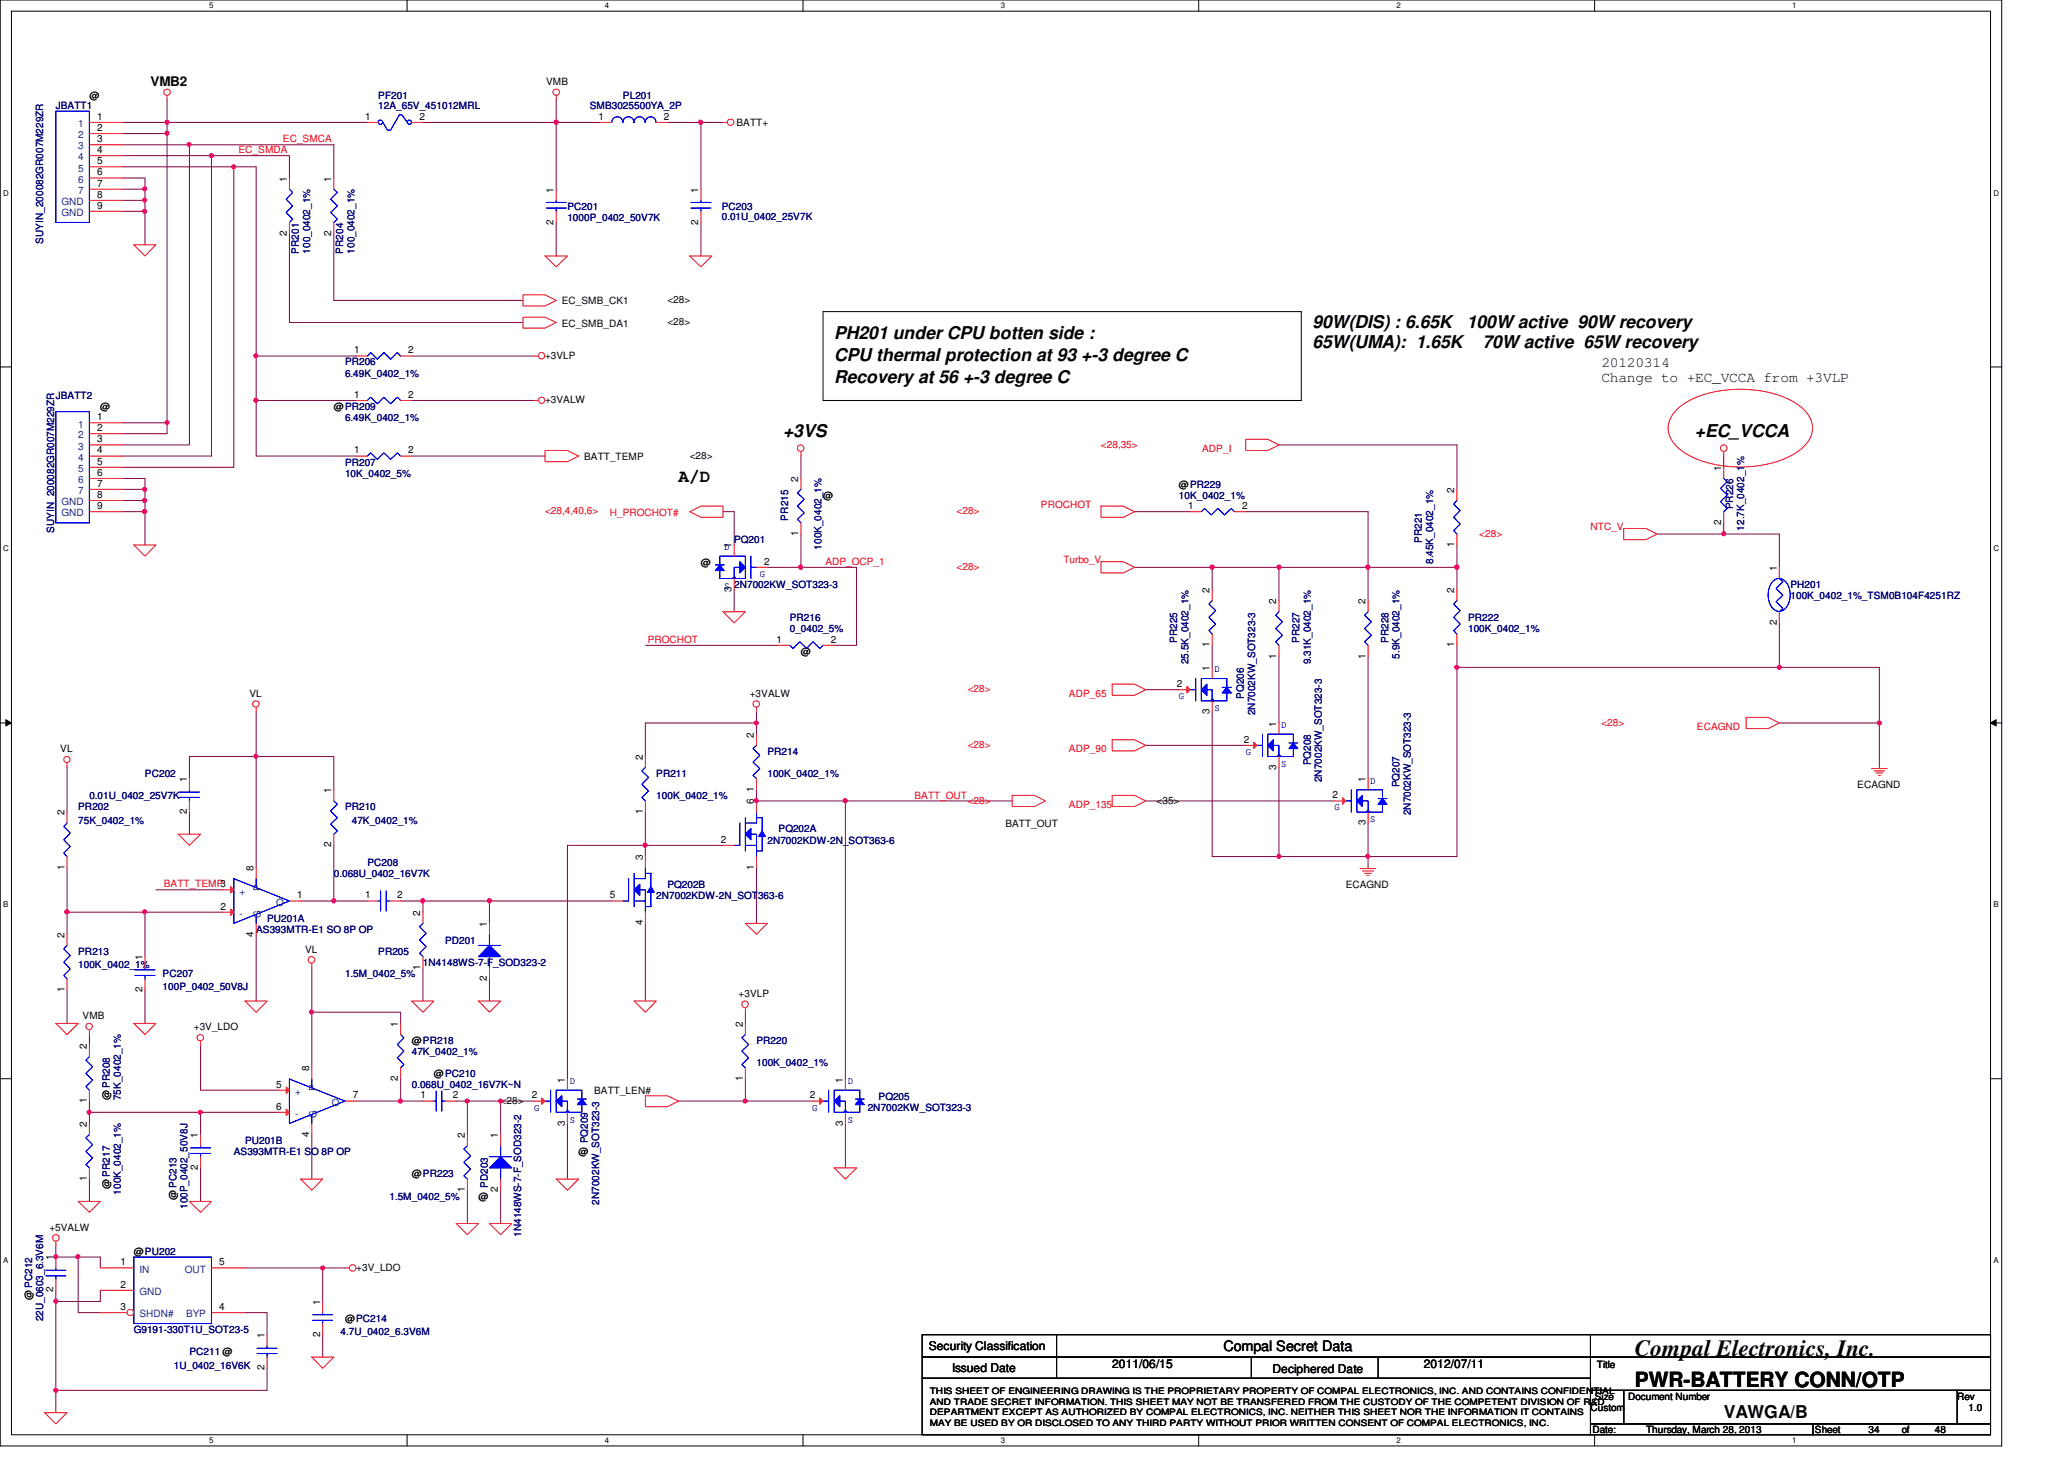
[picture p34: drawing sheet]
<svg xmlns="http://www.w3.org/2000/svg" width="297mm" height="210mm" viewBox="0 0 297 210" stroke-linecap="round" stroke-linejoin="round" font-family="sans-serif">
<defs><g id="words">
<text font-size="3.3" x="235.3" y="195.1">Compal Electronics, Inc.</text>
<text font-size="3" x="235.3" y="199.6">PWR-BATTERY CONN/OTP</text>
<g font-size="2.5">
<text x="188.9" y="47.2">90W(DIS) : 6.65K</text>
<text x="211.1" y="47.2">100W active 90W recovery</text>
<text x="120.1" y="51.9">CPU thermal protection at 93 +-3 degree C</text>
<text x="120.1" y="48.7">PH201 under CPU botten side :</text>
<text x="188.9" y="50.1">65W(UMA): 1.65K</text>
<text x="213.4" y="50.1">70W active 65W recovery</text>
<text x="120.1" y="55.2">Recovery at 56 +-3 degree C</text>
<text x="112.7" y="62.8">+3VS</text>
<text x="243.9" y="62.8">+EC_VCCA</text>
<text x="97.7" y="69.3">A/D</text>
<text x="248.1" y="204">VAWGA/B</text>
</g>
<g font-size="2.1">
<text x="230.5" y="52.8">20120314</text>
<text x="230.5" y="55">Change to +EC_VCCA from +3VLP</text>
<text x="176.1" y="194.4">Compal Secret Data</text>
</g>
<text font-size="1.9" x="21.7" y="12.4">VMB2</text>
<g font-size="1.7">
<text x="133.7" y="194.3">Security Classification</text>
<text x="137" y="197.3">Issued Date</text>
<text x="160.1" y="196.8">2011/06/15</text>
<text x="183.1" y="197.5">Deciphered Date</text>
<text x="204.9" y="196.8">2012/07/11</text>
</g>
<g font-size="1.4" fill="#000080">
<text x="8" y="15.7">JBATT1</text>
<text x="54.4" y="14.2">PF201</text>
<text x="54.4" y="15.7">12A_65V_451012MRL</text>
<text x="84.9" y="15.7">SMB3025500YA_2P</text>
<text x="89.7" y="14.2">PL201</text>
<text x="6.2" y="35.1" transform="rotate(-90 6.2 35.1)">SUYIN_200082GR007M229ZR</text>
<text x="81.7" y="30.2">PC201</text>
<text x="81.7" y="31.7">1000P_0402_50V7K</text>
<text x="103.9" y="30.2">PC203</text>
<text x="103.9" y="31.6">0.01U_0402_25V7K</text>
<text x="43" y="36.5" transform="rotate(-90 43 36.5)">PR201</text>
<text x="44.6" y="36.5" transform="rotate(-90 44.6 36.5)">100_0402_1%</text>
<text x="49.4" y="36.5" transform="rotate(-90 49.4 36.5)">PR204</text>
<text x="51" y="36.5" transform="rotate(-90 51 36.5)">100_0402_1%</text>
<text x="49.7" y="52.6">PR206</text>
<text x="8" y="57.4">JBATT2</text>
<text x="49.7" y="54.2">6.49K_0402_1%</text>
<text x="49.7" y="60.6">6.49K_0402_1%</text>
<text x="49.7" y="67">PR207</text>
<text x="49.7" y="68.6">10K_0402_5%</text>
<text x="169.7" y="71.8">10K_0402_1%</text>
<text x="7.8" y="76.7" transform="rotate(-90 7.8 76.7)">SUYIN_200082GR007M229ZR</text>
<text x="113.4" y="74.9" transform="rotate(-90 113.4 74.9)">PR215</text>
<text x="249.4" y="73.3" transform="rotate(-90 249.4 73.3)">PR226</text>
<text x="251" y="76.3" transform="rotate(-90 251 76.3)">12.7K_0402_1%</text>
<text x="105.7" y="78.2">PQ201</text>
<text x="118.2" y="79.1" transform="rotate(-90 118.2 79.1)">100K_0402_1%</text>
<text x="204.6" y="78.1" transform="rotate(-90 204.6 78.1)">PR221</text>
<text x="206.2" y="81.2" transform="rotate(-90 206.2 81.2)">8.45K_0402_1%</text>
<text x="113.7" y="89.4">PR216</text>
<text x="211.3" y="89.4">PR222</text>
<text x="257.7" y="84.6">PH201</text>
<text x="257.7" y="86.2">100K_0402_1%_TSM0B104F4251RZ</text>
<text x="113.7" y="91">0_0402_5%</text>
<text x="169.4" y="92.5" transform="rotate(-90 169.4 92.5)">PR225</text>
<text x="171" y="95.5" transform="rotate(-90 171 95.5)">25.5K_0402_1%</text>
<text x="187" y="92.5" transform="rotate(-90 187 92.5)">PR227</text>
<text x="188.6" y="95.5" transform="rotate(-90 188.6 95.5)">9.31K_0402_1%</text>
<text x="199.8" y="92.5" transform="rotate(-90 199.8 92.5)">PR228</text>
<text x="201.4" y="94.7" transform="rotate(-90 201.4 94.7)">5.9K_0402_1%</text>
<text x="211.3" y="91">100K_0402_1%</text>
<text x="179" y="100.5" transform="rotate(-90 179 100.5)">PQ206</text>
<text x="180.6" y="102.9" transform="rotate(-90 180.6 102.9)">2N7002KW_SOT323-3</text>
<text x="20.9" y="111.8">PC202</text>
<text x="94.4" y="111.8">PR211</text>
<text x="110.4" y="108.6">PR214</text>
<text x="110.4" y="111.8">100K_0402_1%</text>
<text x="188.6" y="110.1" transform="rotate(-90 188.6 110.1)">PQ208</text>
<text x="190.2" y="112.5" transform="rotate(-90 190.2 112.5)">2N7002KW_SOT323-3</text>
<text x="201.4" y="113.3" transform="rotate(-90 201.4 113.3)">PQ207</text>
<text x="11.3" y="116.6">PR202</text>
<text x="11.3" y="118.5">75K_0402_1%</text>
<text x="12.9" y="115">0.01U_0402_25V7K</text>
<text x="49.7" y="116.6">PR210</text>
<text x="50.6" y="118.5">47K_0402_1%</text>
<text x="94.4" y="115">100K_0402_1%</text>
<text x="112.1" y="119.8">PQ202A</text>
<text x="203" y="117.3" transform="rotate(-90 203 117.3)">2N7002KW_SOT323-3</text>
<text x="52.9" y="124.6">PC208</text>
<text x="110.4" y="121.4">2N7002KDW-2N_SOT363-6</text>
<text x="48" y="126.2">0.068U_0402_16V7K</text>
<text x="94.4" y="129.4">2N7002KDW-2N_SOT363-6</text>
<text x="96.1" y="127.8">PQ202B</text>
<text x="11.3" y="137.4">PR213</text>
<text x="36.9" y="134.2">AS393MTR-E1 SO 8P OP</text>
<text x="38.4" y="132.6">PU201A</text>
<text x="54.4" y="137.4">PR205</text>
<text x="64" y="135.8">PD201</text>
<text x="11.3" y="139.3">100K_0402_1%</text>
<text x="23.4" y="140.6">PC207</text>
<text x="23.4" y="142.5">100P_0402_50V8J</text>
<text x="49.7" y="140.6">1.5M_0402_5%</text>
<text x="60.9" y="139">1N4148WS-7-F_SOD323-2</text>
<text x="59.3" y="151.8">47K_0402_1%</text>
<text x="108.9" y="150.2">PR220</text>
<text x="108.9" y="153.4">100K_0402_1%</text>
<text x="17.4" y="158.3" transform="rotate(-90 17.4 158.3)">75K_0402_1%</text>
<text x="59.3" y="156.6">0.068U_0402_16V7K~N</text>
<text x="124.9" y="159.8">2N7002KW_SOT323-3</text>
<text x="126.4" y="158.2">PQ205</text>
<text x="33.7" y="166.2">AS393MTR-E1 SO 8P OP</text>
<text x="35.3" y="164.6">PU201B</text>
<text x="84.6" y="164.5" transform="rotate(-90 84.6 164.5)">PQ209</text>
<text x="17.4" y="171.9" transform="rotate(-90 17.4 171.9)">100K_0402_1%</text>
<text x="27" y="173.9" transform="rotate(-90 27 173.9)">100P_0402_50V8J</text>
<text x="56" y="172.6">1.5M_0402_5%</text>
<text x="70.2" y="170.9" transform="rotate(-90 70.2 170.9)">PD203</text>
<text x="86.2" y="173.3" transform="rotate(-90 86.2 173.3)">2N7002KW_SOT323-3</text>
<text x="75" y="178" transform="rotate(-90 75 178)">1N4148WS-7-F_SOD323-2</text>
<text x="6.2" y="190.1" transform="rotate(-90 6.2 190.1)">22U_0603_6.3V6M</text>
<text x="19.3" y="191.8">G9191-330T1U_SOT23-5</text>
<text x="25" y="196.9">1U_0402_16V6K</text>
<text x="27.3" y="195">PC211 @</text>
<text x="49" y="192.1">4.7U_0402_6.3V6M</text>
</g>
<g font-size="1.4">
<text x="12.9" y="14.2">@</text>
<text x="14" y="17.2">1</text>
<text x="52.5" y="17.2">1</text>
<text x="60.4" y="17.2">2</text>
<text x="78.6" y="12.2">VMB</text>
<text x="86.1" y="17.2">1</text>
<text x="95.5" y="17.2">2</text>
<text x="14" y="20.4">3</text>
<text x="14" y="22">4</text>
<text x="14" y="23.6">5</text>
<text x="14" y="18.8">2</text>
<text x="106" y="18.2">BATT+</text>
<text x="14" y="28.4">8</text>
<text x="14" y="25.2">6</text>
<text x="14" y="26.8">7</text>
<text x="41.3" y="26.1" transform="rotate(-90 41.3 26.1)">1</text>
<text x="47.7" y="26.1" transform="rotate(-90 47.7 26.1)">1</text>
<text x="79.7" y="27.7" transform="rotate(-90 79.7 27.7)">1</text>
<text x="100.5" y="27.7" transform="rotate(-90 100.5 27.7)">1</text>
<text x="14" y="30">9</text>
<text x="41.3" y="33.9" transform="rotate(-90 41.3 33.9)">2</text>
<text x="47.7" y="33.9" transform="rotate(-90 47.7 33.9)">2</text>
<text x="79.7" y="32.3" transform="rotate(-90 79.7 32.3)">2</text>
<text x="100.5" y="32.3" transform="rotate(-90 100.5 32.3)">2</text>
<text x="80.9" y="47">EC_SMB_DA1</text>
<text x="80.9" y="43.8">EC_SMB_CK1</text>
<text x="96.1" y="46.8">&lt;28&gt;</text>
<text x="96.1" y="43.6">&lt;28&gt;</text>
<text x="51" y="50.8">1</text>
<text x="58.8" y="50.8">2</text>
<text x="78.4" y="51.6">+3VLP</text>
<text x="14.4" y="59">@</text>
<text x="48" y="59">@PR209</text>
<text x="51" y="57.2">1</text>
<text x="58.8" y="57.2">2</text>
<text x="78.4" y="58">+3VALW</text>
<text x="14" y="60.5">1</text>
<text x="14" y="63.6">3</text>
<text x="14" y="65.2">4</text>
<text x="14" y="62">2</text>
<text x="51" y="65.2">1</text>
<text x="58.8" y="65.2">2</text>
<text x="99.3" y="66">&lt;28&gt;</text>
<text x="14" y="71.6">8</text>
<text x="14" y="66.8">5</text>
<text x="14" y="68.5">6</text>
<text x="14" y="70">7</text>
<text x="84.1" y="66.2">BATT_TEMP</text>
<text x="114.9" y="69.3" transform="rotate(-90 114.9 69.3)">2</text>
<text x="118.4" y="71.8">@</text>
<text x="169.7" y="70.2">@PR229</text>
<text x="209.3" y="70.9" transform="rotate(-90 209.3 70.9)">2</text>
<text x="247.7" y="67.7" transform="rotate(-90 247.7 67.7)">1</text>
<text x="14" y="73.2">9</text>
<text x="114.9" y="77.1" transform="rotate(-90 114.9 77.1)">1</text>
<text x="171" y="73.2">1</text>
<text x="178.8" y="73.2">2</text>
<text x="247.7" y="75.5" transform="rotate(-90 247.7 75.5)">2</text>
<text x="100.9" y="81.4">@</text>
<text x="105.3" y="78.9" transform="rotate(-90 105.3 78.9)">1</text>
<text x="110" y="81.2">2</text>
<text x="209.3" y="78.7" transform="rotate(-90 209.3 78.7)">1</text>
<text x="255.7" y="82.1" transform="rotate(-90 255.7 82.1)">1</text>
<text x="105.3" y="85.1" transform="rotate(-90 105.3 85.1)">3</text>
<text x="174.1" y="85.3" transform="rotate(-90 174.1 85.3)">2</text>
<text x="183.7" y="86.9" transform="rotate(-90 183.7 86.9)">2</text>
<text x="196.5" y="86.9" transform="rotate(-90 196.5 86.9)">2</text>
<text x="209.3" y="85.3" transform="rotate(-90 209.3 85.3)">2</text>
<text x="255.7" y="89.9" transform="rotate(-90 255.7 89.9)">2</text>
<text x="111.8" y="92.5">1</text>
<text x="115.3" y="94.2">@</text>
<text x="119.5" y="92.5">2</text>
<text x="174.1" y="93.1" transform="rotate(-90 174.1 93.1)">1</text>
<text x="183.7" y="94.7" transform="rotate(-90 183.7 94.7)">1</text>
<text x="196.5" y="94.7" transform="rotate(-90 196.5 94.7)">1</text>
<text x="209.3" y="93.1" transform="rotate(-90 209.3 93.1)">1</text>
<text x="35.9" y="100.2">VL</text>
<text x="107.9" y="100.2">+3VALW</text>
<text x="169.4" y="98.8">2</text>
<text x="174.1" y="96.5" transform="rotate(-90 174.1 96.5)">1</text>
<text x="108.5" y="106.1" transform="rotate(-90 108.5 106.1)">2</text>
<text x="174.1" y="102.7" transform="rotate(-90 174.1 102.7)">3</text>
<text x="179" y="106.8">2</text>
<text x="183.7" y="104.5" transform="rotate(-90 183.7 104.5)">1</text>
<text x="8.7" y="108.2">VL</text>
<text x="26.9" y="112.5" transform="rotate(-90 26.9 112.5)">1</text>
<text x="92.5" y="109.3" transform="rotate(-90 92.5 109.3)">2</text>
<text x="108.5" y="113.9" transform="rotate(-90 108.5 113.9)">1</text>
<text x="183.7" y="110.7" transform="rotate(-90 183.7 110.7)">3</text>
<text x="196.5" y="112.5" transform="rotate(-90 196.5 112.5)">1</text>
<text x="267.3" y="113.4">ECAGND</text>
<text x="9.3" y="117.3" transform="rotate(-90 9.3 117.3)">2</text>
<text x="26.9" y="117.1" transform="rotate(-90 26.9 117.1)">2</text>
<text x="47.7" y="114.1" transform="rotate(-90 47.7 114.1)">1</text>
<text x="92.5" y="117.1" transform="rotate(-90 92.5 117.1)">1</text>
<text x="108.5" y="115.7" transform="rotate(-90 108.5 115.7)">6</text>
<text x="144.7" y="119">BATT_OUT</text>
<text x="166.5" y="115.6">&lt;35&gt;</text>
<text x="191.8" y="114.9">2</text>
<text x="196.5" y="118.7" transform="rotate(-90 196.5 118.7)">3</text>
<text x="9.3" y="125.1" transform="rotate(-90 9.3 125.1)">1</text>
<text x="36.5" y="125.3" transform="rotate(-90 36.5 125.3)">8</text>
<text x="47.7" y="121.9" transform="rotate(-90 47.7 121.9)">2</text>
<text x="92.5" y="123.7" transform="rotate(-90 92.5 123.7)">3</text>
<text x="103.8" y="121.2">2</text>
<text x="108.5" y="125.1" transform="rotate(-90 108.5 125.1)">1</text>
<text x="31.7" y="130.9">2</text>
<text x="42.8" y="129.2">1</text>
<text x="52.5" y="129.2">1</text>
<text x="57.1" y="129.2">2</text>
<text x="60.5" y="131.7" transform="rotate(-90 60.5 131.7)">2</text>
<text x="87.8" y="129.2">5</text>
<text x="193.7" y="127.8">ECAGND</text>
<text x="9.3" y="134.9" transform="rotate(-90 9.3 134.9)">2</text>
<text x="36.5" y="134.7" transform="rotate(-90 36.5 134.7)">4</text>
<text x="43.9" y="137.1">VL</text>
<text x="70.1" y="133.3" transform="rotate(-90 70.1 133.3)">1</text>
<text x="92.5" y="133.1" transform="rotate(-90 92.5 133.1)">4</text>
<text x="9.3" y="142.7" transform="rotate(-90 9.3 142.7)">1</text>
<text x="20.5" y="142.7" transform="rotate(-90 20.5 142.7)">2</text>
<text x="20.5" y="138.1" transform="rotate(-90 20.5 138.1)">1</text>
<text x="60.5" y="139.5" transform="rotate(-90 60.5 139.5)">1</text>
<text x="70.1" y="141.1" transform="rotate(-90 70.1 141.1)">2</text>
<text x="106.3" y="143.5">+3VLP</text>
<text x="11.9" y="146.6">VMB</text>
<text x="27.9" y="148.3">+3V_LDO</text>
<text x="57.3" y="147.7" transform="rotate(-90 57.3 147.7)">1</text>
<text x="106.9" y="147.7" transform="rotate(-90 106.9 147.7)">2</text>
<text x="12.5" y="150.9" transform="rotate(-90 12.5 150.9)">2</text>
<text x="44.5" y="154.1" transform="rotate(-90 44.5 154.1)">8</text>
<text x="57.3" y="155.5" transform="rotate(-90 57.3 155.5)">2</text>
<text x="59.3" y="150.2">@PR218</text>
<text x="62.4" y="155">@PC210</text>
<text x="81.3" y="155.7" transform="rotate(-90 81.3 155.7)">1</text>
<text x="106.9" y="155.5" transform="rotate(-90 106.9 155.5)">1</text>
<text x="121.3" y="155.7" transform="rotate(-90 121.3 155.7)">1</text>
<text x="12.5" y="158.7" transform="rotate(-90 12.5 158.7)">1</text>
<text x="15.8" y="158.3" transform="rotate(-90 15.8 158.3)">@ PR208</text>
<text x="39.7" y="156.5">5</text>
<text x="39.7" y="159.6">6</text>
<text x="50.8" y="158">7</text>
<text x="60.5" y="158">1</text>
<text x="65.1" y="158">2</text>
<text x="72" y="158.8">&lt;28&gt;</text>
<text x="76.5" y="158">2</text>
<text x="81.3" y="161.9" transform="rotate(-90 81.3 161.9)">3</text>
<text x="85.5" y="157.4">BATT_LEN#</text>
<text x="116.5" y="158">2</text>
<text x="121.3" y="161.9" transform="rotate(-90 121.3 161.9)">3</text>
<text x="12.5" y="162.1" transform="rotate(-90 12.5 162.1)">2</text>
<text x="28.5" y="163.7" transform="rotate(-90 28.5 163.7)">1</text>
<text x="44.5" y="163.5" transform="rotate(-90 44.5 163.5)">4</text>
<text x="66.9" y="163.7" transform="rotate(-90 66.9 163.7)">2</text>
<text x="71.7" y="163.7" transform="rotate(-90 71.7 163.7)">1</text>
<text x="83.3" y="166.2">@</text>
<text x="12.5" y="169.9" transform="rotate(-90 12.5 169.9)">1</text>
<text x="15.8" y="171.1" transform="rotate(-90 15.8 171.1)">@ PR217</text>
<text x="25.4" y="172.7" transform="rotate(-90 25.4 172.7)">@ PC213</text>
<text x="28.5" y="168.3" transform="rotate(-90 28.5 168.3)">2</text>
<text x="59.3" y="169.4">@PR223</text>
<text x="66.9" y="171.5" transform="rotate(-90 66.9 171.5)">1</text>
<text x="68.9" y="172.6">@</text>
<text x="71.7" y="171.5" transform="rotate(-90 71.7 171.5)">2</text>
<text x="7.1" y="177.1">+5VALW</text>
<text x="7.7" y="185.9" transform="rotate(-90 7.7 185.9)">2</text>
<text x="7.7" y="181.3" transform="rotate(-90 7.7 181.3)">1</text>
<text x="17.4" y="182">1</text>
<text x="17.4" y="185.3">2</text>
<text x="19.3" y="180.6">@PU202</text>
<text x="31.5" y="182">5</text>
<text x="51.3" y="182.8">+3V_LDO</text>
<text x="4.6" y="187.1" transform="rotate(-90 4.6 187.1)">@ PC212</text>
<text x="17.4" y="188.5">3</text>
<text x="31.5" y="188.5">4</text>
<text x="46.1" y="187.7" transform="rotate(-90 46.1 187.7)">1</text>
<text x="49.7" y="190.2">@PC214</text>
<text x="38.1" y="197.1" transform="rotate(-90 38.1 197.1)">2</text>
<text x="38.1" y="192.5" transform="rotate(-90 38.1 192.5)">1</text>
<text x="46.1" y="192.3" transform="rotate(-90 46.1 192.3)">2</text>
<text x="229.8" y="196.8">Title</text>
<text x="228.9" y="203">Custom</text>
<text x="229.5" y="201.4">Size</text>
<text x="234.3" y="201.4">Document Number</text>
<text x="281.7" y="201.4">Rev</text>
<text x="283.3" y="203">1.0</text>
<text x="229.2" y="206.2">Date:</text>
<text x="236.9" y="206.2">Thursday, March 28, 2013</text>
<text x="261.2" y="206.2">Sheet</text>
<text x="268.9" y="206.2">34</text>
<text x="273.7" y="206.2">of</text>
<text x="278.5" y="206.2">48</text>
</g>
<g font-size="1.4" fill="#004080">
<text x="11.3" y="18.3">1</text>
<text x="11.3" y="21.5">3</text>
<text x="11.3" y="23.1">4</text>
<text x="11.3" y="19.9">2</text>
<text x="8.8" y="29.5">GND</text>
<text x="11.3" y="24.7">5</text>
<text x="11.3" y="26.3">6</text>
<text x="11.3" y="27.9">7</text>
<text x="8.8" y="31.1">GND</text>
<text x="11.3" y="61.5">1</text>
<text x="11.3" y="64.7">3</text>
<text x="11.3" y="63.1">2</text>
<text x="11.3" y="66.3">4</text>
<text x="11.3" y="67.9">5</text>
<text x="11.3" y="69.5">6</text>
<text x="11.3" y="71.1">7</text>
<text x="8.8" y="72.7">GND</text>
<text x="8.8" y="74.3">GND</text>
<text x="34.5" y="128.7">+</text>
<text x="34.5" y="131.9">-</text>
<text x="37.5" y="128.2" transform="rotate(-90 37.5 128.2)">P</text>
<text x="39.7" y="130.3">O</text>
<text x="37.5" y="132" transform="rotate(-90 37.5 132)">G</text>
<text x="42.5" y="157.5">+</text>
<text x="42.5" y="160.7">-</text>
<text x="45.5" y="160.8" transform="rotate(-90 45.5 160.8)">G</text>
<text x="45.5" y="157" transform="rotate(-90 45.5 157)">P</text>
<text x="47.7" y="159.1">O</text>
<text x="20.1" y="183.1">IN</text>
<text x="26.6" y="183.1">OUT</text>
<text x="20.1" y="186.3">GND</text>
<text x="20.1" y="189.5">SHDN#</text>
<text x="26.8" y="189.5">BYP</text>
</g>
<g font-size="1.4" fill="#f00">
<text x="34.3" y="22.1">EC_SMDA</text>
<text x="40.7" y="20.5">EC_SMCA</text>
<text x="158.4" y="64.4">&lt;28,35&gt;</text>
<text x="173" y="65.1">ADP_I</text>
<text x="78.4" y="74">&lt;28,4,40,6&gt;</text>
<text x="87.8" y="74.2">H_PROCHOT#</text>
<text x="137.7" y="74">&lt;28&gt;</text>
<text x="149.8" y="73.1">PROCHOT</text>
<text x="212.9" y="77.2">&lt;28&gt;</text>
<text x="228.9" y="76.2">NTC_V</text>
<text x="118.8" y="81.3">ADP_OCP_1</text>
<text x="137.7" y="82">&lt;28&gt;</text>
<text x="153" y="81.1">Turbo_V</text>
<text x="93.2" y="92.5">PROCHOT</text>
<text x="139.3" y="99.6">&lt;28&gt;</text>
<text x="153.8" y="100.2">ADP_65</text>
<text x="139.3" y="107.6">&lt;28&gt;</text>
<text x="230.5" y="104.4">&lt;28&gt;</text>
<text x="244.2" y="105.1">ECAGND</text>
<text x="153.8" y="108.2">ADP_90</text>
<text x="131.6" y="114.9">BATT_OUT</text>
<text x="139.3" y="115.6">&lt;28&gt;</text>
<text x="153.8" y="116.2">ADP_135</text>
<text x="23.6" y="127.7">BATT_TEMP3</text>
</g>
<g font-size="1.4" fill="#00f">
<text x="104.2" y="79.1">D</text>
<text x="109.3" y="83">G</text>
<text x="104.2" y="84.7">S 2N7002KW_SOT323-3</text>
<text x="169.7" y="100.6">G</text>
<text x="174.8" y="96.7">D</text>
<text x="174.8" y="102.3">S</text>
<text x="184.4" y="104.7">D</text>
<text x="179.3" y="108.6">G</text>
<text x="184.4" y="110.3">S</text>
<text x="197.2" y="112.7">D</text>
<text x="192.1" y="116.6">G</text>
<text x="197.2" y="118.3">S</text>
<text x="82" y="155.9">D</text>
<text x="122" y="155.9">D</text>
<text x="76.9" y="159.8">G</text>
<text x="82" y="161.5">S</text>
<text x="116.9" y="159.8">G</text>
<text x="122" y="161.5">S</text>
</g>
<g font-size="1.3">
<text x="133.8" y="200.6">THIS SHEET OF ENGINEERING DRAWING IS THE PROPRIETARY PROPERTY OF COMPAL ELECTRONICS, INC. AND CONTAINS CONFIDENTIAL</text>
<text x="133.8" y="202.1">AND TRADE SECRET INFORMATION. THIS SHEET MAY NOT BE TRANSFERED FROM THE CUSTODY OF THE COMPETENT DIVISION OF R&amp;D</text>
<text x="133.8" y="203.6">DEPARTMENT EXCEPT AS AUTHORIZED BY COMPAL ELECTRONICS, INC. NEITHER THIS SHEET NOR THE INFORMATION IT CONTAINS</text>
<text x="133.8" y="205.1">MAY BE USED BY OR DISCLOSED TO ANY THIRD PARTY WITHOUT PRIOR WRITTEN CONSENT OF COMPAL ELECTRONICS, INC.</text>
</g>
<g font-size="1.1">
<text x="30.1" y="1.1">5</text>
<text x="87" y="1.1">4</text>
<text x="144" y="1.1">3</text>
<text x="201" y="1.1">2</text>
<text x="257.9" y="1.1">1</text>
<text x=".5" y="28.2">D</text>
<text x="286.9" y="28.2">D</text>
<text x=".5" y="79.3">C</text>
<text x="286.9" y="79.3">C</text>
<text x=".5" y="130.6">B</text>
<text x="286.9" y="130.6">B</text>
<text x=".5" y="181.7">A</text>
<text x="286.9" y="181.7">A</text>
<text x="30.1" y="207.6">5</text>
<text x="87" y="207.6">4</text>
<text x="144" y="207.6">3</text>
<text x="201" y="207.6">2</text>
<text x="257.9" y="207.6">1</text>
</g>
</g></defs>
<path d="M0 0h288.1v208h-288.1zM1.6 1.6h284.9v204.8h-284.9z" fill="none" stroke="#000" stroke-width=".14"/>
<g fill="#fff">
<path d="M30.1 .2h.6v1.2h-.6z"/>
<path d="M30.1 206.6h.6v1.2h-.6z"/>
</g>
<path d="M58.6 0v1.6M58.6 206.4v1.6" fill="none" stroke="#000" stroke-width=".14"/>
<g fill="#fff">
<path d="M87 .2h.6v1.2h-.6z"/>
<path d="M87 206.6h.6v1.2h-.6z"/>
</g>
<path d="M115.6 0v1.6M115.6 206.4v1.6" fill="none" stroke="#000" stroke-width=".14"/>
<g fill="#fff">
<path d="M144 .2h.6v1.2h-.6z"/>
<path d="M144 206.6h.6v1.2h-.6z"/>
</g>
<path d="M172.5 0v1.6M172.5 206.4v1.6" fill="none" stroke="#000" stroke-width=".14"/>
<g fill="#fff">
<path d="M201 .2h.5v1.2h-.5z"/>
<path d="M201 206.6h.5v1.2h-.5z"/>
</g>
<path d="M229.5 0v1.6M229.5 206.4v1.6" fill="none" stroke="#000" stroke-width=".14"/>
<g fill="#fff">
<path d="M257.9 .2h.6v1.2h-.6z"/>
<path d="M257.9 206.6h.6v1.2h-.6z"/>
<path d="M.5 27.2h.7v1.2h-.7z"/>
<path d="M286.9 27.2h.8v1.2h-.8z"/>
<path d="M.5 78.4h.7v1.1h-.7z"/>
<path d="M286.9 78.4h.8v1.1h-.8z"/>
</g>
<path d="M0 52.8h1.6M286.5 52.8h1.6" fill="none" stroke="#000" stroke-width=".14"/>
<g fill="#fff">
<path d="M.5 129.6h.7v1.2h-.7z"/>
<path d="M286.9 129.6h.7v1.2h-.7z"/>
</g>
<path d="M0 104h1.6M.8 103.5l.8 .5-.8 .4zM286.5 104h1.6M286.5 104l.8-.5v.9z" fill="none" stroke="#000" stroke-width=".14"/>
<path d="M.8 103.5l.8 .5-.8 .4zM286.5 104l.8-.5v.9z" fill="#000"/>
<g fill="#fff">
<path d="M.5 180.8h.7v1.1h-.7z"/>
<path d="M286.9 180.8h.7v1.1h-.7z"/>
</g>
<path d="M118.4 44.8h68.9v12.8h-68.9zM0 155.2h1.6M286.5 155.2h1.6" fill="none" stroke="#000" stroke-width=".14"/>
<path d="M241.5 58.8a13.7 13.7 0 0 1 8.9-2.8 13.8 13.8 0 0 1 9 2.8 3.5 3.5 0 0 1 0 5.6 13.8 13.8 0 0 1-9 2.8 13.7 13.7 0 0 1-8.9-2.8 3.5 3.5 0 0 1 0-5.6z" fill="none" stroke="#f00" stroke-width=".14"/>
<path d="M17.6 27.2h3.3M48 33.6v9.6" fill="none" stroke="#800040" stroke-width=".14"/>
<circle cx="20.8" cy="27.2" r=".3" fill="#f0f"/>
<circle cx="20.8" cy="27.2" r=".3" fill="none" stroke="#f0f" stroke-width=".14"/>
<path d="M17.6 25.6h3.3M20.9 30.4v4.8M30.4 22.4h11.3M48 20.8v4.8M36.9 57.6v8M59.3 51.2h17.6M59.3 65.6h19.1" fill="none" stroke="#800040" stroke-width=".14"/>
<circle cx="36.8" cy="57.6" r=".31" fill="#f0f"/>
<circle cx="36.8" cy="57.6" r=".31" fill="none" stroke="#f0f" stroke-width=".14"/>
<path d="M80 17.6h6.4M100.9 17.6h3.2M36.9 51.2h14.4" fill="none" stroke="#800040" stroke-width=".14"/>
<circle cx="100.8" cy="17.6" r=".31" fill="#f0f"/>
<circle cx="100.8" cy="17.6" r=".31" fill="none" stroke="#f0f" stroke-width=".14"/>
<path d="M80 14.4v3.2M41.7 46.4h33.6" fill="none" stroke="#800040" stroke-width=".14"/>
<circle cx="80" cy="17.6" r=".31" fill="#f0f"/>
<circle cx="80" cy="17.6" r=".31" fill="none" stroke="#f0f" stroke-width=".14"/>
<path d="M80 17.6v9.6M96.1 17.6h4.8v9.6M17.6 28.8h3.3M41.7 33.6v12.8M80 32v4.8M100.9 32v4.8M48 43.2h27.3M36.9 65.6h14.4" fill="none" stroke="#800040" stroke-width=".14"/>
<circle cx="20.8" cy="28.8" r=".3" fill="#f0f"/>
<circle cx="20.8" cy="28.8" r=".3" fill="none" stroke="#f0f" stroke-width=".14"/>
<path d="M60.9 17.6h19.1M20.9 25.6v3.2M104.1 73.6h1.6v4.8M184.1 64h25.6M248.1 65.6v1.6M123.3 81.6v11.2h-3.2M209.7 81.6v3.2" fill="none" stroke="#800040" stroke-width=".14"/>
<circle cx="209.6" cy="81.6" r=".32" fill="#f0f"/>
<circle cx="209.6" cy="81.6" r=".32" fill="none" stroke="#f0f" stroke-width=".14"/>
<path d="M115.3 65.6v3.2M209.7 64v6.4M238.5 76.8h9.6M248.1 76.8h8v4.8M248.1 75.2v1.6M105.7 84.8v3.2M115.3 81.6h8M209.7 92.8v3.2" fill="none" stroke="#800040" stroke-width=".14"/>
<circle cx="248.1" cy="76.8" r=".3" fill="#f0f"/>
<circle cx="248.1" cy="76.8" r=".3" fill="none" stroke="#f0f" stroke-width=".14"/>
<path d="M36.9 24v27.2M270.5 104v6.4" fill="none" stroke="#800040" stroke-width=".14"/>
<circle cx="270.5" cy="104" r=".3" fill="#f0f"/>
<circle cx="270.5" cy="104" r=".3" fill="none" stroke="#f0f" stroke-width=".14"/>
<path d="M256.1 96h14.4" fill="none" stroke="#800040" stroke-width=".14"/>
<circle cx="256.1" cy="96" r=".3" fill="#f0f"/>
<circle cx="256.1" cy="96" r=".3" fill="none" stroke="#f0f" stroke-width=".14"/>
<path d="M17.6 17.6h6.4M17.6 30.4h3.3M27.3 20.8h20.7M33.7 24h3.2M41.7 22.4v3.2M256.1 89.6v6.4" fill="none" stroke="#800040" stroke-width=".14"/>
<circle cx="20.8" cy="30.4" r=".3" fill="#f0f"/>
<circle cx="20.8" cy="30.4" r=".3" fill="none" stroke="#f0f" stroke-width=".14"/>
<path d="M24 14.4v3.2h28.9M20.9 28.8v1.6" fill="none" stroke="#800040" stroke-width=".14"/>
<circle cx="24" cy="17.6" r=".31" fill="#f0f"/>
<circle cx="24" cy="17.6" r=".31" fill="none" stroke="#f0f" stroke-width=".14"/>
<path d="M24 17.6v1.6h-6.4M20.9 72v1.6h-3.3" fill="none" stroke="#800040" stroke-width=".14"/>
<circle cx="20.8" cy="73.6" r=".31" fill="#f0f"/>
<circle cx="20.8" cy="73.6" r=".31" fill="none" stroke="#f0f" stroke-width=".14"/>
<path d="M17.6 70.4h3.3" fill="none" stroke="#800040" stroke-width=".14"/>
<circle cx="20.8" cy="70.4" r=".3" fill="#f0f"/>
<circle cx="20.8" cy="70.4" r=".3" fill="none" stroke="#f0f" stroke-width=".14"/>
<path d="M17.6 68.8h3.3M17.6 72h3.3M20.9 73.6v4.8" fill="none" stroke="#800040" stroke-width=".14"/>
<circle cx="20.8" cy="72" r=".3" fill="#f0f"/>
<circle cx="20.8" cy="72" r=".3" fill="none" stroke="#f0f" stroke-width=".14"/>
<path d="M17.6 60.8h6.4v1.6h-6.4M20.9 68.8v3.2" fill="none" stroke="#800040" stroke-width=".14"/>
<circle cx="24" cy="60.8" r=".3" fill="#f0f"/>
<circle cx="24" cy="60.8" r=".3" fill="none" stroke="#f0f" stroke-width=".14"/>
<path d="M24 19.2v41.6" fill="none" stroke="#800040" stroke-width=".14"/>
<circle cx="24" cy="19.2" r=".3" fill="#f0f"/>
<circle cx="24" cy="19.2" r=".3" fill="none" stroke="#f0f" stroke-width=".14"/>
<path d="M27.3 20.8v43.2h-9.7" fill="none" stroke="#800040" stroke-width=".14"/>
<circle cx="27.2" cy="20.8" r=".3" fill="#f0f"/>
<circle cx="27.2" cy="20.8" r=".3" fill="none" stroke="#f0f" stroke-width=".14"/>
<path d="M17.6 20.8h9.7M33.7 24v43.2h-16.1M17.6 65.6h12.8" fill="none" stroke="#800040" stroke-width=".14"/>
<circle cx="33.6" cy="24" r=".31" fill="#f0f"/>
<circle cx="33.6" cy="24" r=".31" fill="none" stroke="#f0f" stroke-width=".14"/>
<path d="M17.6 24h16.1M30.4 22.4v43.2" fill="none" stroke="#800040" stroke-width=".14"/>
<circle cx="30.4" cy="22.4" r=".3" fill="#f0f"/>
<circle cx="30.4" cy="22.4" r=".3" fill="none" stroke="#f0f" stroke-width=".14"/>
<path d="M17.6 22.4h12.8M36.9 108.8v16" fill="none" stroke="#800040" stroke-width=".14"/>
<circle cx="36.8" cy="108.8" r=".3" fill="#f0f"/>
<circle cx="36.8" cy="108.8" r=".3" fill="none" stroke="#f0f" stroke-width=".14"/>
<path d="M27.3 116.8v3.2M36.9 102.4v6.4h-9.6v3.2M9.6 131.2v3.2M36.9 134.4v9.6" fill="none" stroke="#800040" stroke-width=".14"/>
<circle cx="9.6" cy="131.2" r=".31" fill="#f0f"/>
<circle cx="9.6" cy="131.2" r=".31" fill="none" stroke="#f0f" stroke-width=".14"/>
<path d="M36.9 108.8h11.1M20.9 131.2h11.1M48 121.6v8h4.9M9.6 142.4v4.8" fill="none" stroke="#800040" stroke-width=".14"/>
<circle cx="48" cy="129.6" r=".31" fill="#f0f"/>
<circle cx="48" cy="129.6" r=".31" fill="none" stroke="#f0f" stroke-width=".14"/>
<path d="M48 108.8v4.8M20.9 131.2v6.4" fill="none" stroke="#800040" stroke-width=".14"/>
<circle cx="20.8" cy="131.2" r=".3" fill="#f0f"/>
<circle cx="20.8" cy="131.2" r=".3" fill="none" stroke="#f0f" stroke-width=".14"/>
<path d="M108.9 105.6v-1.6h-16v4.8M20.9 142.4v4.8" fill="none" stroke="#800040" stroke-width=".14"/>
<circle cx="108.8" cy="104" r=".3" fill="#f0f"/>
<circle cx="108.8" cy="104" r=".3" fill="none" stroke="#f0f" stroke-width=".14"/>
<path d="M92.9 121.6v1.6" fill="none" stroke="#800040" stroke-width=".14"/>
<circle cx="92.8" cy="121.6" r=".31" fill="#f0f"/>
<circle cx="92.8" cy="121.6" r=".31" fill="none" stroke="#f0f" stroke-width=".14"/>
<path d="M9.6 110.4v6.4M9.6 124.8v6.4h11.3M92.9 132.8v11.2M107.3 155.2v3.2" fill="none" stroke="#800040" stroke-width=".14"/>
<circle cx="107.2" cy="158.4" r=".3" fill="#f0f"/>
<circle cx="107.2" cy="158.4" r=".3" fill="none" stroke="#f0f" stroke-width=".14"/>
<path d="M108.9 102.4v1.6M108.9 113.6v1.6M121.7 115.2v40M107.3 158.4h9.6" fill="none" stroke="#800040" stroke-width=".14"/>
<circle cx="121.6" cy="115.2" r=".31" fill="#f0f"/>
<circle cx="121.6" cy="115.2" r=".31" fill="none" stroke="#f0f" stroke-width=".14"/>
<path d="M70.4 129.6v3.2M70.4 140.8v3.2M97.7 158.4h9.6M107.3 145.6v1.6M121.7 161.6v6.4" fill="none" stroke="#800040" stroke-width=".14"/>
<circle cx="70.4" cy="129.6" r=".31" fill="#f0f"/>
<circle cx="70.4" cy="129.6" r=".31" fill="none" stroke="#f0f" stroke-width=".14"/>
<path d="M108.9 115.2h12.8M60.9 129.6h9.5M92.9 121.6h11.2M108.9 124.8v8" fill="none" stroke="#800040" stroke-width=".14"/>
<circle cx="108.8" cy="115.2" r=".3" fill="#f0f"/>
<circle cx="108.8" cy="115.2" r=".3" fill="none" stroke="#f0f" stroke-width=".14"/>
<path d="M92.9 116.8v4.8M60.9 139.2v4.8M60.9 129.6v1.6" fill="none" stroke="#800040" stroke-width=".14"/>
<circle cx="60.8" cy="129.6" r=".31" fill="#f0f"/>
<circle cx="60.8" cy="129.6" r=".31" fill="none" stroke="#f0f" stroke-width=".14"/>
<path d="M115.3 76.8v4.8M209.7 96h46.4M57.7 129.6h3.2" fill="none" stroke="#800040" stroke-width=".14"/>
<circle cx="115.2" cy="81.6" r=".31" fill="#f0f"/>
<circle cx="115.2" cy="81.6" r=".31" fill="none" stroke="#f0f" stroke-width=".14"/>
<path d="M110.4 81.6h4.9M163.3 81.6h11.2v3.2M164.9 99.2h4.8M174.5 92.8v3.2M196.9 81.6h12.8M270.5 96v8h-14.4M121.7 115.2h24M22.4 128h9.6" fill="none" stroke="#800040" stroke-width=".14"/>
<circle cx="196.8" cy="81.6" r=".31" fill="#f0f"/>
<circle cx="196.8" cy="81.6" r=".31" fill="none" stroke="#f0f" stroke-width=".14"/>
<path d="M174.5 81.6h9.6v4.8" fill="none" stroke="#800040" stroke-width=".14"/>
<circle cx="174.4" cy="81.6" r=".31" fill="#f0f"/>
<circle cx="174.4" cy="81.6" r=".31" fill="none" stroke="#f0f" stroke-width=".14"/>
<path d="M184.1 81.6h12.8v4.8" fill="none" stroke="#800040" stroke-width=".14"/>
<circle cx="184.1" cy="81.6" r=".31" fill="#f0f"/>
<circle cx="184.1" cy="81.6" r=".31" fill="none" stroke="#f0f" stroke-width=".14"/>
<path d="M184.1 94.4v9.6M196.9 94.4v17.6M174.5 102.4v20.8M196.9 118.4v4.8h-12.8" fill="none" stroke="#800040" stroke-width=".14"/>
<circle cx="196.8" cy="123.2" r=".3" fill="#f0f"/>
<circle cx="196.8" cy="123.2" r=".3" fill="none" stroke="#f0f" stroke-width=".14"/>
<path d="M184.1 110.4v12.8" fill="none" stroke="#800040" stroke-width=".14"/>
<circle cx="184.1" cy="123.2" r=".3" fill="#f0f"/>
<circle cx="184.1" cy="123.2" r=".3" fill="none" stroke="#f0f" stroke-width=".14"/>
<path d="M209.7 78.4v3.2M209.7 96v27.2h-12.8v1.6M164.9 115.2h27.2M164.9 107.2h14.4M174.5 123.2h9.6" fill="none" stroke="#800040" stroke-width=".14"/>
<circle cx="209.7" cy="96" r=".31" fill="#f0f"/>
<circle cx="209.7" cy="96" r=".31" fill="none" stroke="#f0f" stroke-width=".14"/>
<path d="M163.3 73.6h8M179.3 73.6h17.6v8M92.9 92.8h19.2M43.3 129.6h4.7M44.9 139.2v6.4" fill="none" stroke="#800040" stroke-width=".14"/>
<circle cx="44.8" cy="145.6" r=".31" fill="#f0f"/>
<circle cx="44.8" cy="145.6" r=".31" fill="none" stroke="#f0f" stroke-width=".14"/>
<path d="M12.9 160v1.6" fill="none" stroke="#800040" stroke-width=".14"/>
<circle cx="12.8" cy="160" r=".3" fill="#f0f"/>
<circle cx="12.8" cy="160" r=".3" fill="none" stroke="#f0f" stroke-width=".14"/>
<path d="M12.9 148.8v1.6M12.9 158.4v1.6h16v3.2M12.9 169.6v3.2M28.9 168v4.8M46.4 182.4h3.3" fill="none" stroke="#800040" stroke-width=".14"/>
<circle cx="46.4" cy="182.4" r=".3" fill="#f0f"/>
<circle cx="46.4" cy="182.4" r=".3" fill="none" stroke="#f0f" stroke-width=".14"/>
<path d="M8 179.2v1.6h3.3M35.3 188.8h3.1v3.2" fill="none" stroke="#800040" stroke-width=".14"/>
<circle cx="11.2" cy="180.8" r=".3" fill="#f0f"/>
<circle cx="11.2" cy="180.8" r=".3" fill="none" stroke="#f0f" stroke-width=".14"/>
<circle cx="8" cy="180.8" r=".3" fill="#f0f"/>
<circle cx="8" cy="180.8" r=".3" fill="none" stroke="#f0f" stroke-width=".14"/>
<path d="M8 187.2v12.8M14.4 182.4v-1.6h-3.1v8h3.1" fill="none" stroke="#800040" stroke-width=".14"/>
<circle cx="8" cy="187.2" r=".3" fill="#f0f"/>
<circle cx="8" cy="187.2" r=".3" fill="none" stroke="#f0f" stroke-width=".14"/>
<path d="M14.4 185.6v1.6h-6.4M38.4 196.9v3.1h-30.4" fill="none" stroke="#800040" stroke-width=".14"/>
<circle cx="8" cy="200" r=".3" fill="#f0f"/>
<circle cx="8" cy="200" r=".3" fill="none" stroke="#f0f" stroke-width=".14"/>
<path d="M28.9 156.8h11.1M44.9 145.6v8M51.3 158.4h6.4M57.7 145.6v1.6M28.9 160h11.1M44.9 163.2v6.4M8 185.6v1.6M8 200v3.2" fill="none" stroke="#800040" stroke-width=".14"/>
<circle cx="28.8" cy="160" r=".3" fill="#f0f"/>
<circle cx="28.8" cy="160" r=".3" fill="none" stroke="#f0f" stroke-width=".14"/>
<path d="M44.9 145.6h12.8M57.7 155.2v3.2" fill="none" stroke="#800040" stroke-width=".14"/>
<circle cx="57.6" cy="158.4" r=".31" fill="#f0f"/>
<circle cx="57.6" cy="158.4" r=".31" fill="none" stroke="#f0f" stroke-width=".14"/>
<path d="M28.9 150.4v6.4M57.7 158.4h3.2M72 158.4h-4.7v4.8M67.3 171.2v4.8M72 171.2v4.8" fill="none" stroke="#800040" stroke-width=".14"/>
<circle cx="67.2" cy="158.4" r=".3" fill="#f0f"/>
<circle cx="67.2" cy="158.4" r=".3" fill="none" stroke="#f0f" stroke-width=".14"/>
<path d="M36.9 51.2v6.4h14.4M70.4 129.6h17.6M65.7 158.4h1.6M72 158.4v4.8M35.3 182.4h11.1v4.8M46.4 192v3.2" fill="none" stroke="#800040" stroke-width=".14"/>
<circle cx="36.8" cy="51.2" r=".3" fill="#f0f"/>
<circle cx="36.8" cy="51.2" r=".3" fill="none" stroke="#f0f" stroke-width=".14"/>
<path d="M59.3 57.6h17.6M72 158.4h4.9" fill="none" stroke="#800040" stroke-width=".14"/>
<circle cx="72" cy="158.4" r=".3" fill="#f0f"/>
<circle cx="72" cy="158.4" r=".3" fill="none" stroke="#f0f" stroke-width=".14"/>
<path d="M92.9 121.6h-11.2v33.6M81.7 161.6v8" fill="none" stroke="#800040" stroke-width=".14"/>
<g fill="none" stroke="#f00" stroke-width=".14">
<path d="M24 13.8v.6M80 13.8v.6M104.1 17.6h.6M19.3 35.2h3.1l-1.5 1.6zM78.4 36.8h3.3l-1.7 1.6zM99.3 36.8h3.1l-1.5 1.6zM75.3 45.6h3.1l1.6 .8-1.6 .8h-3.1zM75.3 42.4h3.1l1.6 .8-1.6 .8h-3.1zM76.9 51.2h.6M76.9 57.6h.6M19.3 78.4h3.1l-1.5 1.6zM78.4 64.8h3.3l1.6 .8-1.6 .8h-3.3z"/>
<path d="M99.3 73.6l1.6-.8h3.2v1.6h-3.2zM115.3 65v.6M158.4 72.8h3.3l1.6 .8-1.6 .8h-3.3zM179.3 63.2h3.2l1.6 .8-1.6 .8h-3.2zM233.7 76h3.2l1.6 .8-1.6 .8h-3.2zM248.1 65v.6M104.1 88h3.2l-1.6 1.6zM158.4 80.8h3.3l1.6 .8-1.6 .8h-3.3zM160.1 98.4h3.2l1.6 .8-1.6 .8h-3.2zM9.6 109.8v.6M36.9 101.8v.6M108.9 101.8v.6"/>
<path d="M145.7 114.4h3.2l1.5 .8-1.5 .8h-3.2zM160.1 106.4h3.2l1.6 .8-1.6 .8h-3.2zM160.1 114.4h3.2l1.6 .8-1.6 .8h-3.2zM251.3 103.2h3.2l1.6 .8-1.6 .8h-3.2zM269.4 110.6h2.2M269.7 110.9h1.6M270 111.2h1M270.3 111.5h.3M270.5 110.4v.2M25.7 120h3.2l-1.6 1.6zM44.9 138.6v.6M107.3 132.8h3.1l-1.5 1.6z"/>
<path d="M195.7 125h2.3M196.1 125.3h1.6M196.4 125.6h1M196.7 125.9h.3M196.9 124.8v.2M8 147.2h3.3l-1.7 1.6zM12.9 148.2v.6M19.3 147.2h3.1l-1.5 1.6zM28.9 149.8v.6M35.3 144h3.1l-1.5 1.6zM59.3 144h3.1l-1.5 1.6zM68.9 144h3.1l-1.6 1.6z"/>
<path d="M91.3 144h3.1l-1.5 1.6zM92.9 157.6h3.2l1.6 .8-1.6 .8h-3.2zM107.3 145v.6M8 178.6v.6M11.3 172.8h3.1l-1.5 1.6zM27.3 172.8h3.1l-1.5 1.6zM43.3 169.6h3.1l-1.5 1.6zM65.7 176h3.2l-1.6 1.6zM70.4 176h3.3l-1.7 1.6zM80 169.6h3.3l-1.6 1.6zM120.1 168h3.2l-1.6 1.6zM44.9 195.2h3.1l-1.6 1.7z"/>
<path d="M49.7 182.4h.6M6.4 203.2h3.2l-1.6 1.7z"/>
<circle cx="24" cy="13.3" r=".46"/>
<circle cx="80.1" cy="13.3" r=".46"/>
<circle cx="105.2" cy="17.6" r=".46"/>
<circle cx="77.9" cy="51.2" r=".46"/>
<circle cx="77.9" cy="57.6" r=".45"/>
<circle cx="115.2" cy="64.5" r=".47"/>
<circle cx="248.1" cy="64.5" r=".47"/>
<circle cx="9.6" cy="109.3" r=".45"/>
<circle cx="36.8" cy="101.3" r=".46"/>
<circle cx="108.8" cy="101.3" r=".46"/>
<circle cx="44.8" cy="138.1" r=".47"/>
<circle cx="12.8" cy="147.7" r=".46"/>
<circle cx="28.8" cy="149.3" r=".46"/>
<circle cx="107.2" cy="144.5" r=".47"/>
<circle cx="8" cy="178.1" r=".47"/>
<circle cx="50.7" cy="182.4" r=".47"/>
</g>
<g fill="none" stroke="#000" stroke-width=".14">
<path d="M132.7 192h96.2v3.2h-96.2zM132.7 195.2h96.2v3.1h-96.2zM132.7 198.3h96.2v8.1h-96.2zM152.1 192v6.3M180.1 195.2v3.1M198.3 195.2v3.1M228.9 192h57.6v3.2h-57.6zM228.9 195.2h57.6v4.8h-57.6zM228.9 200h4.8v4.9h-4.8zM228.9 204.9h32v1.5h-32zM233.7 200h48v4.9h-48zM260.9 204.9h25.6v1.5h-25.6z"/>
<path d="M281.7 200h4.8v4.9h-4.8z"/>
</g>
<path d="M195.3 115.2l.8-.8v1.6z" fill="#00f"/>
<path d="M195.3 115.2l.8-.8v1.6z" fill="none" stroke="#00f" stroke-width=".14"/>
<path d="M199 114.9l.6 .8h-1.3z" fill="#00f"/>
<path d="M193.7 115.2h.8M194.5 113.6v3.2M198.3 114.9h1.3M199 115.7v1.1h-2.1h.1v-.1h-.3v.1M199 114.9v-1.3h-3.7v3.2h1.6v-1.6h-.8M199 114.9l.6 .8h-1.3z" fill="none" stroke="#00f" stroke-width=".14"/>
<path d="M195.3 115.2l.8-.8v1.6z" fill="#00f"/>
<path d="M195.3 115.2l.8-.8v1.6z" fill="none" stroke="#00f" stroke-width=".14"/>
<path d="M199 114.9l.6 .8h-1.3z" fill="#00f"/>
<path d="M193.7 115.2h.8M194.5 113.6v3.2M198.3 114.9h1.3M199 115.7v1.1h-2.1h.1v-.1h-.3v.1M199 114.9v-1.3h-3.7v3.2h1.6v-1.6h-.8M199 114.9l.6 .8h-1.3z" fill="none" stroke="#00f" stroke-width=".14"/>
<path d="M193.2 114.8l.5 .4-.5 .5z" fill="#f00"/>
<g fill="none" stroke="#f00" stroke-width=".14">
<path d="M12.9 17.6h4.7M12.9 19.2h4.7M52.9 17.6h1.5M59.3 17.6h1.6M12.9 20.8h4.7M12.9 22.4h4.7M12.9 24h4.7M12.9 25.6h4.7M12.9 27.2h4.7M12.9 28.8h4.7M12.9 30.4h4.7M192.1 115.2h1.6"/>
<path d="M193.2 114.8l.5 .4-.5 .5zM196.9 112v1.6M196.9 116.8v1.6M60.9 137.6v1.6M60.9 131.2v1.6"/>
</g>
<g fill="none" stroke="#00f" stroke-width=".14">
<path d="M8 16h4.9v16h-4.9zM55.1 17.6l.6 1.1h.5l1.3-2.2h.3l.8 1.1M60.9 132.8l-.5 .5 .9 1-.9 .9 .9 1-.9 1 .5 .4"/>
<circle cx="54.8" cy="17.6" r=".32"/>
<circle cx="58.9" cy="17.6" r=".31"/>
</g>
<path d="M80 158.4l.9-.8v1.6z" fill="#00f"/>
<path d="M80 158.4l.9-.8v1.6z" fill="none" stroke="#00f" stroke-width=".14"/>
<path d="M83.7 158.1l.7 .8h-1.3z" fill="#00f"/>
<path d="M78.4 158.4h.8M79.2 156.8v3.2M83.1 158.1h1.3M83.7 158.9v1.1h-2h.1v-.1h-.3v.1M83.7 158.1l.7 .8h-1.3zM83.7 158.1v-1.3h-3.7v3.2h1.7v-1.6h-.8" fill="none" stroke="#00f" stroke-width=".14"/>
<path d="M80 158.4l.9-.8v1.6z" fill="#00f"/>
<path d="M80 158.4l.9-.8v1.6z" fill="none" stroke="#00f" stroke-width=".14"/>
<path d="M83.7 158.1l.7 .8h-1.3z" fill="#00f"/>
<path d="M78.4 158.4h.8M79.2 156.8v3.2M83.1 158.1h1.3M83.7 158.9v1.1h-2h.1v-.1h-.3v.1M83.7 158.1l.7 .8h-1.3zM83.7 158.1v-1.3h-3.7v3.2h1.7v-1.6h-.8" fill="none" stroke="#00f" stroke-width=".14"/>
<path d="M78 157.9l.4 .5-.4 .5z" fill="#f00"/>
<path d="M76.9 158.4h1.5M78 157.9l.4 .5-.4 .5zM81.7 155.2v1.6M81.7 160v1.6" fill="none" stroke="#f00" stroke-width=".14"/>
<path d="M41.7 155.2l8 3.2-8 3.2zM44.9 155.2v1.3M44.9 160.4v1.2" fill="none" stroke="#00f" stroke-width=".14"/>
<path d="M41.2 156.4l.5 .4-.5 .5z" fill="#f00"/>
<path d="M40 156.8h1.7M41.2 156.4l.5 .4-.5 .5z" fill="none" stroke="#f00" stroke-width=".14"/>
<path d="M41.2 159.6l.5 .4-.5 .5z" fill="#f00"/>
<path d="M51.3 57.6h1.6M57.7 57.6h1.6M115.3 75.2v1.6M115.3 68.8v1.6M41.2 159.6l.5 .4-.5 .5zM44.9 153.6v1.6M49.7 158.4h1.6M40 160h1.7M44.9 161.6v1.6" fill="none" stroke="#f00" stroke-width=".14"/>
<path d="M52.9 57.6l.4-.5 1 1 .9-1 1 1 1-1 .5 .5M115.3 70.4l-.5 .5 .9 .9-.9 1 .9 1-.9 .9 .5 .5M106.5 118.4v3.2h-.8M107.3 117.6v4.8M107.3 118.4h1.6M107.3 121.6h1.6" fill="none" stroke="#00f" stroke-width=".14"/>
<path d="M108.1 119.2v1.6l-.8-.8z" fill="#00f"/>
<path d="M108.1 119.2v1.6l-.8-.8zM108.9 116.8v1.6M108.9 117.6h.8M108.1 120h.8v3.2M109.7 120.4v2" fill="none" stroke="#00f" stroke-width=".14"/>
<path d="M109.7 119.5l.4 .9h-.9z" fill="#00f"/>
<path d="M106.5 118.4v3.2h-.8M107.3 117.6v4.8M107.3 118.4h1.6M109.7 119.5l.4 .9h-.9zM109.7 117.6v1.9M107.3 121.6h1.6M108.9 122.4h.8" fill="none" stroke="#00f" stroke-width=".14"/>
<path d="M108.1 119.2v1.6l-.8-.8z" fill="#00f"/>
<path d="M108.1 119.2v1.6l-.8-.8zM108.9 116.8v1.6M108.9 117.6h.8M108.1 120h.8v3.2M109.7 120.4v2" fill="none" stroke="#00f" stroke-width=".14"/>
<path d="M109.7 119.5l.4 .9h-.9z" fill="#00f"/>
<g fill="none" stroke="#00f" stroke-width=".14">
<path d="M52.9 65.6l.4-.4 1 .9 .9-.9 1 .9 1-.9 .5 .4M255.2 83.6a1.36 1.36 0 0 1 2.2 .8 2.86 2.86 0 0 1-.9 3.5 1.37 1.37 0 0 1-1.8-1.1 3.1 3.1 0 0 1 .5-3.2zM256.1 83.2l.5 .5-1 1 1 .9-1 1 1 .9-.5 .5M108.9 107.2l-.5 .5 .9 1-.9 .9 .9 1-.9 .9 .5 .5M109.7 119.5l.4 .9h-.9zM109.7 117.6v1.9M54.4 129.6h.4M54.8 128.2v2.9M55.6 128.2v2.9M55.6 129.6h.4M108.9 122.4h.8M37 194.7h2.9"/>
<path d="M37 194h2.9M38.4 193.6v.4M38.4 194.7v.5"/>
</g>
<g fill="none" stroke="#f00" stroke-width=".14">
<path d="M51.3 65.6h1.6M57.7 65.6h1.6M256.1 81.6v1.6M256.1 88v1.6M108.9 115.2v1.6M108.9 112v1.6M108.9 105.6v1.6M52.9 129.6h1.5M56 129.6h1.7M104.1 121.6h1.6M108.9 123.2v1.6M38.4 192v1.6"/>
<path d="M38.4 195.2v1.7"/>
</g>
<path d="M182.5 107.2l.8-.8v1.6z" fill="#00f"/>
<path d="M182.5 107.2l.8-.8v1.6z" fill="none" stroke="#00f" stroke-width=".14"/>
<path d="M186.1 106.9l.7 .8h-1.3z" fill="#00f"/>
<path d="M180.9 107.2h.8M181.7 105.6v3.2M185.5 106.9h1.3M186.1 107.7v1.1h-2h.1v-.1h-.3v.1M186.1 106.9v-1.3h-3.6v3.2h1.6v-1.6h-.8M186.1 106.9l.7 .8h-1.3z" fill="none" stroke="#00f" stroke-width=".14"/>
<path d="M182.5 107.2l.8-.8v1.6z" fill="#00f"/>
<path d="M182.5 107.2l.8-.8v1.6z" fill="none" stroke="#00f" stroke-width=".14"/>
<path d="M186.1 106.9l.7 .8h-1.3z" fill="#00f"/>
<path d="M180.9 107.2h.8M181.7 105.6v3.2M185.5 106.9h1.3M186.1 107.7v1.1h-2h.1v-.1h-.3v.1M186.1 106.9v-1.3h-3.6v3.2h1.6v-1.6h-.8M186.1 106.9l.7 .8h-1.3z" fill="none" stroke="#00f" stroke-width=".14"/>
<path d="M180.4 106.8l.5 .4-.5 .5z" fill="#f00"/>
<g fill="none" stroke="#f00" stroke-width=".14">
<path d="M100.9 27.2v1.6M100.9 30.4v1.6M196.9 92.8v1.6M196.9 86.4v1.6M27.3 112v1.6M27.3 115.2v1.6M92.9 115.2v1.6M92.9 108.8v1.6M179.3 107.2h1.6M180.4 106.8l.5 .4-.5 .5zM184.1 104v1.6M184.1 108.8v1.6"/>
<path d="M57.7 147.2v1.6M57.7 153.6v1.6M12.9 168v1.6M12.9 161.6v1.6M28.9 163.2v1.6M28.9 166.4v1.6M67.3 169.6v1.6M67.3 163.2v1.6"/>
</g>
<g fill="none" stroke="#00f" stroke-width=".14">
<path d="M99.4 29.9h2.9M99.4 29.1h2.9M100.9 28.8v.3M100.9 29.9v.5M196.9 88l-.5 .5 1 1-1 .9 1 1-1 .9 .5 .5M25.8 114.7h2.9M25.8 114h2.9M27.3 113.6v.4M27.3 114.7v.5M92.9 110.4l-.5 .5 .9 .9-.9 1 .9 1-.9 .9 .5 .5M33.7 126.4l8 3.2-8 3.2zM36.9 126.4v1.3"/>
<path d="M36.9 131.5v1.3M57.7 148.8l.4 .5-.9 1 .9 .9-.9 1 .9 1-.4 .4M12.9 163.2l-.5 .5 .9 1-.9 1 .9 .9-.9 1 .5 .4M27.4 165.9h2.9M27.4 165.1h2.9M28.9 164.8v.3M28.9 165.9v.5M67.3 164.8l-.5 .5 .9 1-.9 .9 .9 1-.9 1 .5 .4"/>
</g>
<path d="M33.2 127.6l.5 .4-.5 .5z" fill="#f00"/>
<path d="M32 128h1.7M33.2 127.6l.5 .4-.5 .5z" fill="none" stroke="#f00" stroke-width=".14"/>
<path d="M33.2 130.8l.5 .4-.5 .5z" fill="#f00"/>
<path d="M32 131.2h1.7M33.2 130.8l.5 .4-.5 .5zM36.9 124.8v1.6M36.9 132.8v1.6M41.7 129.6h1.6" fill="none" stroke="#f00" stroke-width=".14"/>
<path d="M72 166.4l1.7 1.6h-3.3z" fill="#00f"/>
<path d="M70.4 166.4h3.3M72 168v1.6M72 164.8v1.6M72 166.4l1.7 1.6h-3.3z" fill="none" stroke="#00f" stroke-width=".14"/>
<path d="M72 166.4l1.7 1.6h-3.3z" fill="#00f"/>
<path d="M70.4 166.4h3.3M72 168v1.6M72 164.8v1.6M72 166.4l1.7 1.6h-3.3z" fill="none" stroke="#00f" stroke-width=".14"/>
<path d="M72 163.2v1.6M72 169.6v1.6" fill="none" stroke="#f00" stroke-width=".14"/>
<path d="M120.1 158.4l.8-.8v1.6z" fill="#00f"/>
<path d="M120.1 158.4l.8-.8v1.6z" fill="none" stroke="#00f" stroke-width=".14"/>
<path d="M123.7 158.1l.7 .8h-1.3z" fill="#00f"/>
<path d="M118.4 158.4h.8M119.2 156.8v3.2M123.1 158.1h1.3M123.7 158.9v1.1h-2h.1v-.1h-.3v.1M123.7 158.1v-1.3h-3.6v3.2h1.6v-1.6h-.8M123.7 158.1l.7 .8h-1.3z" fill="none" stroke="#00f" stroke-width=".14"/>
<path d="M120.1 158.4l.8-.8v1.6z" fill="#00f"/>
<path d="M120.1 158.4l.8-.8v1.6z" fill="none" stroke="#00f" stroke-width=".14"/>
<path d="M123.7 158.1l.7 .8h-1.3z" fill="#00f"/>
<path d="M118.4 158.4h.8M119.2 156.8v3.2M123.1 158.1h1.3M123.7 158.9v1.1h-2h.1v-.1h-.3v.1M123.7 158.1v-1.3h-3.6v3.2h1.6v-1.6h-.8M123.7 158.1l.7 .8h-1.3z" fill="none" stroke="#00f" stroke-width=".14"/>
<path d="M118 157.9l.4 .5-.4 .5z" fill="#f00"/>
<path d="M51.3 51.2h1.6M57.7 51.2h1.6M9.6 134.4v1.6M9.6 140.8v1.6M116.9 158.4h1.5M118 157.9l.4 .5-.4 .5zM121.7 155.2v1.6M121.7 160v1.6" fill="none" stroke="#f00" stroke-width=".14"/>
<path d="M52.9 51.2l.4-.5 1 1 .9-1 1 1 1-1 .5 .5M9.6 136l-.4 .5 .9 1-.9 .9 .9 1-.9 .9 .4 .5M90.5 126.4v3.2h-.8M91.3 125.6v4.8M91.3 129.6h1.6M91.3 126.4h1.6" fill="none" stroke="#00f" stroke-width=".14"/>
<path d="M92.1 127.2v1.6l-.8-.8z" fill="#00f"/>
<path d="M92.1 128h.8v3.2M92.1 127.2v1.6l-.8-.8zM92.9 124.8v1.6M92.9 125.6h.8M93.7 128.4v2" fill="none" stroke="#00f" stroke-width=".14"/>
<path d="M93.7 127.6l.4 .8h-.9z" fill="#00f"/>
<path d="M90.5 126.4v3.2h-.8M91.3 125.6v4.8M91.3 129.6h1.6M91.3 126.4h1.6M92.9 130.4h.8M93.7 127.6l.4 .8h-.9zM93.7 125.6v2" fill="none" stroke="#00f" stroke-width=".14"/>
<path d="M92.1 127.2v1.6l-.8-.8z" fill="#00f"/>
<path d="M92.1 128h.8v3.2M92.1 127.2v1.6l-.8-.8zM92.9 124.8v1.6M92.9 125.6h.8M93.7 128.4v2" fill="none" stroke="#00f" stroke-width=".14"/>
<path d="M93.7 127.6l.4 .8h-.9z" fill="#00f"/>
<path d="M172.9 73.6l.5-.4 .9 .9 1-.9 .9 .9 1-.9 .5 .4M9.6 118.4l-.4 .5 .9 .9-.9 1 .9 1-.9 .9 .4 .5M92.9 130.4h.8M93.7 127.6l.4 .8h-.9zM93.7 125.6v2" fill="none" stroke="#00f" stroke-width=".14"/>
<path d="M171.3 73.6h1.6M177.7 73.6h1.6M9.6 116.8v1.6M9.6 123.2v1.6M88 129.6h1.7M92.9 123.2v1.6M92.9 131.2v1.6" fill="none" stroke="#f00" stroke-width=".14"/>
<path d="M172.9 99.2l.8-.8v1.6z" fill="#00f"/>
<path d="M172.9 99.2l.8-.8v1.6z" fill="none" stroke="#00f" stroke-width=".14"/>
<path d="M176.6 98.9l.6 .8h-1.3z" fill="#00f"/>
<path d="M171.3 99.2h.8M172.1 97.6v3.2M175.9 98.9h1.3M176.6 98.9l.6 .8h-1.3zM176.6 99.7v1.1h-2.1h.1v-.1h-.3v.1M176.6 98.9v-1.3h-3.7v3.2h1.6v-1.6h-.8" fill="none" stroke="#00f" stroke-width=".14"/>
<path d="M172.9 99.2l.8-.8v1.6z" fill="#00f"/>
<path d="M172.9 99.2l.8-.8v1.6z" fill="none" stroke="#00f" stroke-width=".14"/>
<path d="M176.6 98.9l.6 .8h-1.3z" fill="#00f"/>
<path d="M171.3 99.2h.8M172.1 97.6v3.2M175.9 98.9h1.3M176.6 98.9l.6 .8h-1.3zM176.6 99.7v1.1h-2.1h.1v-.1h-.3v.1M176.6 98.9v-1.3h-3.7v3.2h1.6v-1.6h-.8" fill="none" stroke="#00f" stroke-width=".14"/>
<path d="M170.8 98.8l.5 .4-.5 .5z" fill="#f00"/>
<path d="M86.4 17.6h1.6M94.4 17.6h1.7M169.7 99.2h1.6M170.8 98.8l.5 .4-.5 .5zM174.5 96v1.6M184.1 92.8v1.6M184.1 86.4v1.6M174.5 100.8v1.6" fill="none" stroke="#f00" stroke-width=".14"/>
<path d="M89.6 17.6a.78 .78 0 0 0-.8-.8 .78 .78 0 0 0-.8 .8M91.2 17.6a.78 .78 0 0 0-.8-.8 .78 .78 0 0 0-.7 .8M91.3 17.6a.78 .78 0 0 1 .8-.8 .78 .78 0 0 1 .7 .8M94.4 17.6a.76 .76 0 0 0-.8-.8 .76 .76 0 0 0-.7 .8M184.1 88l-.5 .5 1 1-1 .9 1 1-1 .9 .5 .5" fill="none" stroke="#00f" stroke-width=".14"/>
<path d="M70.4 136l1.6 1.6h-3.1z" fill="#00f"/>
<path d="M68.9 136h3.1M70.4 136l1.6 1.6h-3.1zM70.4 137.6v1.6M70.4 134.4v1.6" fill="none" stroke="#00f" stroke-width=".14"/>
<path d="M70.4 136l1.6 1.6h-3.1z" fill="#00f"/>
<g fill="none" stroke="#00f" stroke-width=".14">
<path d="M8 59.2h4.9v16h-4.9zM68.9 136h3.1M70.4 136l1.6 1.6h-3.1zM70.4 137.6v1.6M70.4 134.4v1.6M62.4 158.4h.4M62.8 157v2.9M63.6 158.4h.4M63.6 157v2.9M19.3 180.8h11.1v9.6h-11.1zM45 189.9h2.9M45 189.1h2.9"/>
<path d="M46.4 188.8v.3M46.4 189.9v.5"/>
</g>
<g fill="none" stroke="#f00" stroke-width=".14">
<path d="M12.9 60.8h4.7M12.9 64h4.7M12.9 65.6h4.7M12.9 67.2h4.7M12.9 68.8h4.7M12.9 62.4h4.7M12.9 70.4h4.7M12.9 72h4.7M12.9 73.6h4.7M70.4 132.8v1.6M70.4 139.2v1.6M60.9 158.4h1.5"/>
<path d="M64 158.4h1.7M14.4 182.4h4.9M14.4 185.6h4.9M46.4 187.2v1.6M46.4 190.4v1.6"/>
</g>
<circle cx="18.8" cy="188.8" r=".46" fill="#fff"/>
<g fill="none" stroke="#f00" stroke-width=".14">
<path d="M14.4 188.8h3.9M30.4 188.8h4.9M30.4 182.4h4.9"/>
<circle cx="18.8" cy="188.8" r=".46"/>
</g>
<path d="M106.5 80.8l.8 .8-.8 .8z" fill="#00f"/>
<path d="M106.5 80.8l.8 .8-.8 .8z" fill="none" stroke="#00f" stroke-width=".14"/>
<path d="M103.6 81.3l.6 .8h-1.2z" fill="#00f"/>
<path d="M103 81.3h1.2M103.6 81.3l.6 .8h-1.2zM103.6 81.3v-1.3h3.7v3.2h-1.6v-1.6h.8M103.6 82.1v1.1h2.1h-.2v-.1h.3v.1M108.1 81.6h.8M108.1 80v3.2" fill="none" stroke="#00f" stroke-width=".14"/>
<path d="M106.5 80.8l.8 .8-.8 .8z" fill="#00f"/>
<path d="M106.5 80.8l.8 .8-.8 .8z" fill="none" stroke="#00f" stroke-width=".14"/>
<path d="M103.6 81.3l.6 .8h-1.2z" fill="#00f"/>
<g fill="none" stroke="#00f" stroke-width=".14">
<path d="M41.7 27.2l.4 .5-.9 1 .9 .9-.9 1 .9 .9-.4 .5M48 27.2l.6 .5-1 1 1 .9-1 1 1 .9-.6 .5M78.6 29.9h2.9M78.6 29.1h2.9M80 28.8v.3M80 29.9v.5M209.7 72l-.5 .5 .9 .9-.9 1 .9 1-.9 .9 .5 .5M248.1 68.8l.5 .5-1 1 1 .9-1 1 1 1-.5 .4M103 81.3h1.2M103.6 81.3l.6 .8h-1.2zM103.6 81.3v-1.3h3.7v3.2h-1.6v-1.6h.8M103.6 82.1v1.1h2.1h-.2v-.1h.3v.1"/>
<path d="M108.1 81.6h.8M108.1 80v3.2M113.7 92.8l.4 .5 1-1 1 1 .9-1 1 1 .4-.5M174.5 86.4l-.5 .5 1 .9-1 1 1 1-1 .9 .5 .5M209.7 86.4l-.5 .5 .9 .9-.9 1 .9 1-.9 .9 .5 .5M48 115.2l.6 .5-1 1 1 .9-1 1 1 .9-.6 .5M19.4 139.5h2.9M20.9 139.2v.3M12.9 152l-.5 .5 .9 1-.9 .9 .9 1-.9 .9 .5 .5M19.4 140.3h2.9M20.9 140.3v.5M107.3 148.8l-.5 .5 .9 1-.9 .9 .9 1-.9 1 .5 .4"/>
<path d="M6.6 183.6h2.9M6.6 182.8h2.9M8 182.4v.4M8 183.6v.4"/>
</g>
<g fill="none" stroke="#f00" stroke-width=".14">
<path d="M41.7 25.6v1.6M41.7 32v1.6M48 25.6v1.6M48 32v1.6M80 27.2v1.6M80 30.4v1.6M105.7 78.4v1.6M209.7 76.8v1.6M209.7 70.4v1.6M248.1 67.2v1.6M248.1 73.6v1.6M105.7 83.2v1.6"/>
<path d="M108.9 81.6h1.5M112.1 92.8h1.6M118.4 92.8h1.7M174.5 91.2v1.6M174.5 84.8v1.6M209.7 91.2v1.6M209.7 84.8v1.6M48 113.6v1.6M20.9 137.6v1.6M48 120v1.6M12.9 156.8v1.6M12.9 150.4v1.6"/>
<path d="M20.9 140.8v1.6M107.3 153.6v1.6M107.3 147.2v1.6M8 180.8v1.6M8 184v1.6"/>
</g>
<circle cx="20.8" cy="27.2" r=".3" fill="#f0f"/>
<circle cx="20.8" cy="27.2" r=".3" fill="none" stroke="#f0f" stroke-width=".14"/>
<circle cx="36.8" cy="57.6" r=".31" fill="#f0f"/>
<circle cx="36.8" cy="57.6" r=".31" fill="none" stroke="#f0f" stroke-width=".14"/>
<circle cx="100.8" cy="17.6" r=".31" fill="#f0f"/>
<circle cx="100.8" cy="17.6" r=".31" fill="none" stroke="#f0f" stroke-width=".14"/>
<circle cx="80" cy="17.6" r=".31" fill="#f0f"/>
<circle cx="80" cy="17.6" r=".31" fill="none" stroke="#f0f" stroke-width=".14"/>
<circle cx="20.8" cy="28.8" r=".3" fill="#f0f"/>
<circle cx="20.8" cy="28.8" r=".3" fill="none" stroke="#f0f" stroke-width=".14"/>
<circle cx="209.6" cy="81.6" r=".32" fill="#f0f"/>
<circle cx="209.6" cy="81.6" r=".32" fill="none" stroke="#f0f" stroke-width=".14"/>
<circle cx="248.1" cy="76.8" r=".3" fill="#f0f"/>
<circle cx="248.1" cy="76.8" r=".3" fill="none" stroke="#f0f" stroke-width=".14"/>
<circle cx="270.5" cy="104" r=".3" fill="#f0f"/>
<circle cx="270.5" cy="104" r=".3" fill="none" stroke="#f0f" stroke-width=".14"/>
<circle cx="256.1" cy="96" r=".3" fill="#f0f"/>
<circle cx="256.1" cy="96" r=".3" fill="none" stroke="#f0f" stroke-width=".14"/>
<circle cx="20.8" cy="30.4" r=".3" fill="#f0f"/>
<circle cx="20.8" cy="30.4" r=".3" fill="none" stroke="#f0f" stroke-width=".14"/>
<circle cx="24" cy="17.6" r=".31" fill="#f0f"/>
<circle cx="24" cy="17.6" r=".31" fill="none" stroke="#f0f" stroke-width=".14"/>
<circle cx="20.8" cy="73.6" r=".31" fill="#f0f"/>
<circle cx="20.8" cy="73.6" r=".31" fill="none" stroke="#f0f" stroke-width=".14"/>
<circle cx="20.8" cy="70.4" r=".3" fill="#f0f"/>
<circle cx="20.8" cy="70.4" r=".3" fill="none" stroke="#f0f" stroke-width=".14"/>
<circle cx="20.8" cy="72" r=".3" fill="#f0f"/>
<circle cx="20.8" cy="72" r=".3" fill="none" stroke="#f0f" stroke-width=".14"/>
<circle cx="24" cy="60.8" r=".3" fill="#f0f"/>
<circle cx="24" cy="60.8" r=".3" fill="none" stroke="#f0f" stroke-width=".14"/>
<circle cx="24" cy="19.2" r=".3" fill="#f0f"/>
<circle cx="24" cy="19.2" r=".3" fill="none" stroke="#f0f" stroke-width=".14"/>
<circle cx="27.2" cy="20.8" r=".3" fill="#f0f"/>
<circle cx="27.2" cy="20.8" r=".3" fill="none" stroke="#f0f" stroke-width=".14"/>
<circle cx="33.6" cy="24" r=".31" fill="#f0f"/>
<circle cx="33.6" cy="24" r=".31" fill="none" stroke="#f0f" stroke-width=".14"/>
<circle cx="30.4" cy="22.4" r=".3" fill="#f0f"/>
<circle cx="30.4" cy="22.4" r=".3" fill="none" stroke="#f0f" stroke-width=".14"/>
<circle cx="36.8" cy="108.8" r=".3" fill="#f0f"/>
<circle cx="36.8" cy="108.8" r=".3" fill="none" stroke="#f0f" stroke-width=".14"/>
<circle cx="9.6" cy="131.2" r=".31" fill="#f0f"/>
<circle cx="9.6" cy="131.2" r=".31" fill="none" stroke="#f0f" stroke-width=".14"/>
<circle cx="48" cy="129.6" r=".31" fill="#f0f"/>
<circle cx="48" cy="129.6" r=".31" fill="none" stroke="#f0f" stroke-width=".14"/>
<circle cx="20.8" cy="131.2" r=".3" fill="#f0f"/>
<circle cx="20.8" cy="131.2" r=".3" fill="none" stroke="#f0f" stroke-width=".14"/>
<circle cx="108.8" cy="104" r=".3" fill="#f0f"/>
<circle cx="108.8" cy="104" r=".3" fill="none" stroke="#f0f" stroke-width=".14"/>
<circle cx="92.8" cy="121.6" r=".31" fill="#f0f"/>
<circle cx="92.8" cy="121.6" r=".31" fill="none" stroke="#f0f" stroke-width=".14"/>
<circle cx="107.2" cy="158.4" r=".3" fill="#f0f"/>
<circle cx="107.2" cy="158.4" r=".3" fill="none" stroke="#f0f" stroke-width=".14"/>
<circle cx="121.6" cy="115.2" r=".31" fill="#f0f"/>
<circle cx="121.6" cy="115.2" r=".31" fill="none" stroke="#f0f" stroke-width=".14"/>
<circle cx="70.4" cy="129.6" r=".31" fill="#f0f"/>
<circle cx="70.4" cy="129.6" r=".31" fill="none" stroke="#f0f" stroke-width=".14"/>
<circle cx="108.8" cy="115.2" r=".3" fill="#f0f"/>
<circle cx="108.8" cy="115.2" r=".3" fill="none" stroke="#f0f" stroke-width=".14"/>
<circle cx="60.8" cy="129.6" r=".31" fill="#f0f"/>
<circle cx="60.8" cy="129.6" r=".31" fill="none" stroke="#f0f" stroke-width=".14"/>
<circle cx="115.2" cy="81.6" r=".31" fill="#f0f"/>
<circle cx="115.2" cy="81.6" r=".31" fill="none" stroke="#f0f" stroke-width=".14"/>
<circle cx="196.8" cy="81.6" r=".31" fill="#f0f"/>
<circle cx="196.8" cy="81.6" r=".31" fill="none" stroke="#f0f" stroke-width=".14"/>
<circle cx="174.4" cy="81.6" r=".31" fill="#f0f"/>
<circle cx="174.4" cy="81.6" r=".31" fill="none" stroke="#f0f" stroke-width=".14"/>
<circle cx="184.1" cy="81.6" r=".31" fill="#f0f"/>
<circle cx="184.1" cy="81.6" r=".31" fill="none" stroke="#f0f" stroke-width=".14"/>
<circle cx="196.8" cy="123.2" r=".3" fill="#f0f"/>
<circle cx="196.8" cy="123.2" r=".3" fill="none" stroke="#f0f" stroke-width=".14"/>
<circle cx="184.1" cy="123.2" r=".3" fill="#f0f"/>
<circle cx="184.1" cy="123.2" r=".3" fill="none" stroke="#f0f" stroke-width=".14"/>
<circle cx="209.7" cy="96" r=".31" fill="#f0f"/>
<circle cx="209.7" cy="96" r=".31" fill="none" stroke="#f0f" stroke-width=".14"/>
<circle cx="44.8" cy="145.6" r=".31" fill="#f0f"/>
<circle cx="44.8" cy="145.6" r=".31" fill="none" stroke="#f0f" stroke-width=".14"/>
<circle cx="12.8" cy="160" r=".3" fill="#f0f"/>
<circle cx="12.8" cy="160" r=".3" fill="none" stroke="#f0f" stroke-width=".14"/>
<circle cx="46.4" cy="182.4" r=".3" fill="#f0f"/>
<circle cx="46.4" cy="182.4" r=".3" fill="none" stroke="#f0f" stroke-width=".14"/>
<circle cx="11.2" cy="180.8" r=".3" fill="#f0f"/>
<circle cx="11.2" cy="180.8" r=".3" fill="none" stroke="#f0f" stroke-width=".14"/>
<circle cx="8" cy="180.8" r=".3" fill="#f0f"/>
<circle cx="8" cy="180.8" r=".3" fill="none" stroke="#f0f" stroke-width=".14"/>
<circle cx="8" cy="187.2" r=".3" fill="#f0f"/>
<circle cx="8" cy="187.2" r=".3" fill="none" stroke="#f0f" stroke-width=".14"/>
<circle cx="8" cy="200" r=".3" fill="#f0f"/>
<circle cx="8" cy="200" r=".3" fill="none" stroke="#f0f" stroke-width=".14"/>
<circle cx="28.8" cy="160" r=".3" fill="#f0f"/>
<circle cx="28.8" cy="160" r=".3" fill="none" stroke="#f0f" stroke-width=".14"/>
<circle cx="57.6" cy="158.4" r=".31" fill="#f0f"/>
<circle cx="57.6" cy="158.4" r=".31" fill="none" stroke="#f0f" stroke-width=".14"/>
<circle cx="67.2" cy="158.4" r=".3" fill="#f0f"/>
<circle cx="67.2" cy="158.4" r=".3" fill="none" stroke="#f0f" stroke-width=".14"/>
<circle cx="36.8" cy="51.2" r=".3" fill="#f0f"/>
<circle cx="36.8" cy="51.2" r=".3" fill="none" stroke="#f0f" stroke-width=".14"/>
<circle cx="72" cy="158.4" r=".3" fill="#f0f"/>
<circle cx="72" cy="158.4" r=".3" fill="none" stroke="#f0f" stroke-width=".14"/>
<use href="#words"/>
</svg>
